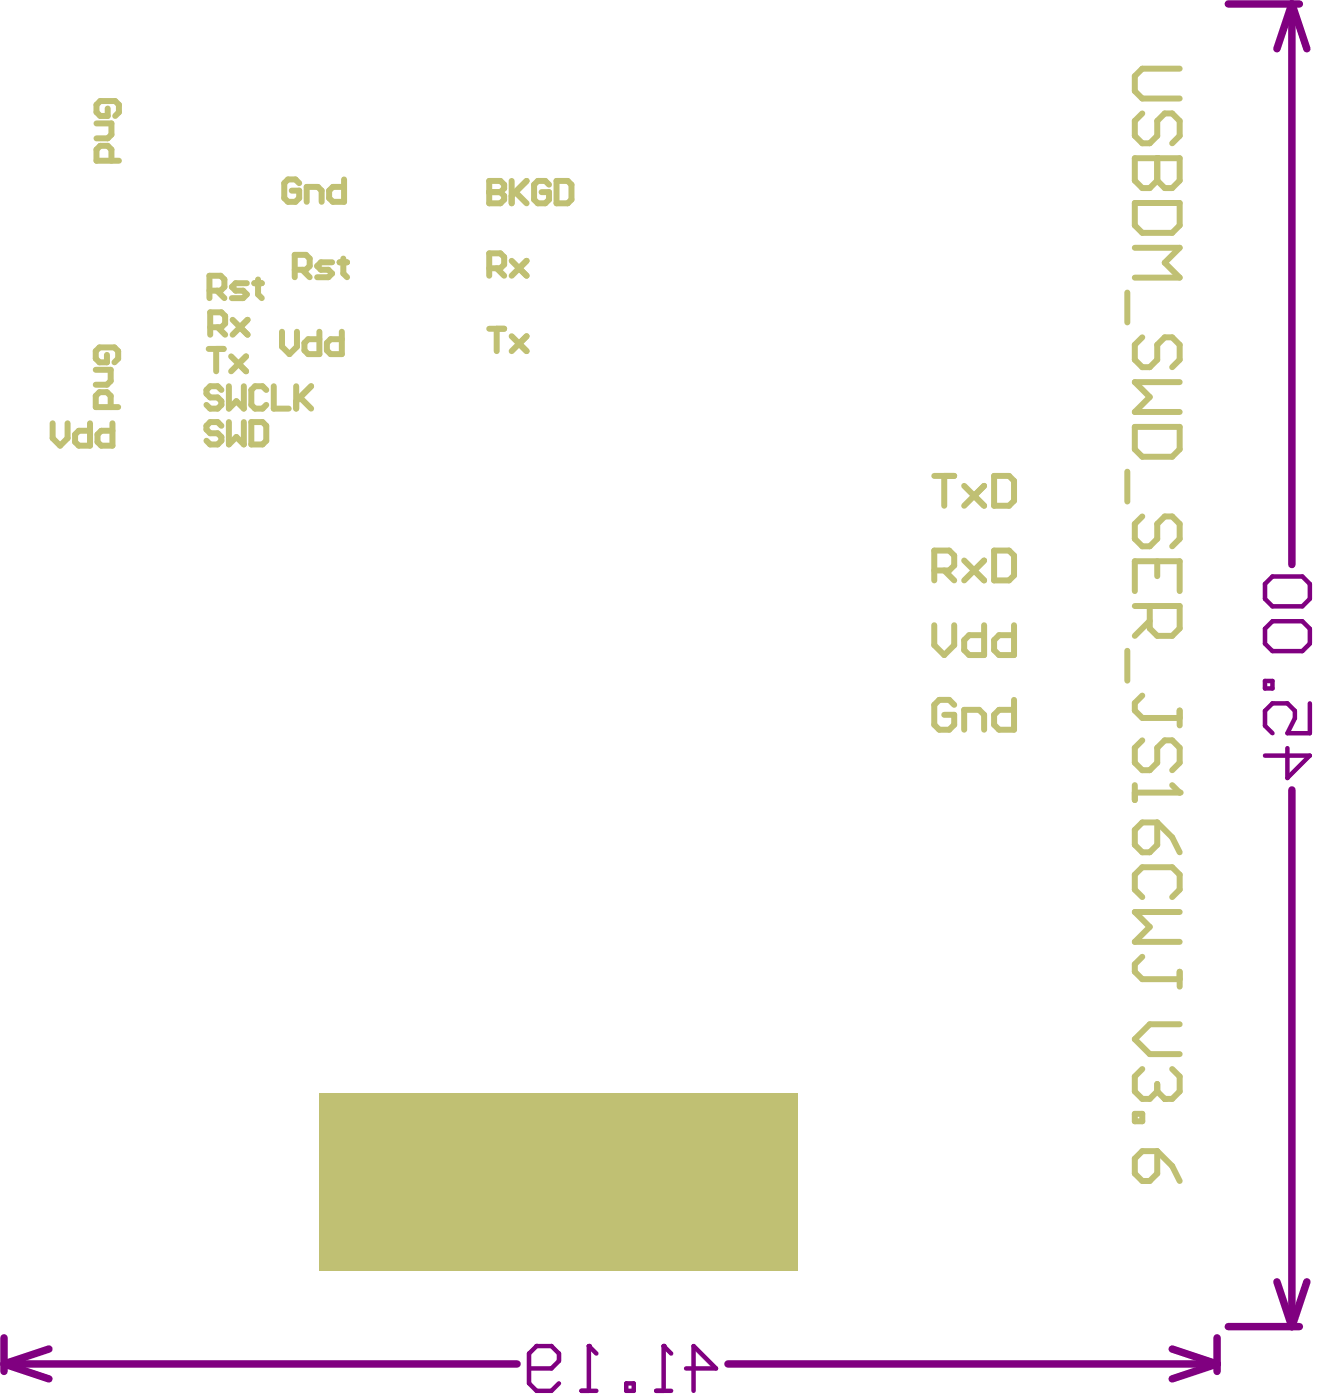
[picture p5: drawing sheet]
<svg xmlns="http://www.w3.org/2000/svg" width="74mm" height="79mm" viewBox="0 0 74 79" stroke-linecap="round" stroke-linejoin="round" font-family="sans-serif">
<g fill="none" stroke="#800080" stroke-width=".42">
<path d="M69.3 .2h4M72.9 .2l-.8 2.6M72.9 .2v31.7M72.9 .2l.9 2.6M72.9 44.6v30.3M.2 75.5v1.9M.2 77l2.6 .8M.2 77h29M2.8 76.1l-2.6 .9M41.1 77h27.6M66.2 76.1l2.5 .9M68.7 75.5v1.9"/>
<path d="M68.7 77l-2.5 .8M69.3 74.9h4M72.1 72.4l.8 2.5M73.8 72.4l-.9 2.5"/>
</g>
<g fill="none" stroke="#800080" stroke-width=".25">
<path d="M71.4 33l.4-.5h1.7l.4 .5v.8l-.4 .4h-1.7l-.4-.4zM71.4 35.5l.4-.4h1.7l.4 .4v.8l-.4 .5h-1.7l-.4-.5zM71.4 38.4h.4v.5h-.4zM73.9 39.7v1.7h-1.2l.4-.9v-.4l-.4-.4h-.9l-.4 .4v.9l.4 .4M72.7 42.2v1.7l1.2-1.2h-2.5M29.9 77.2h1.2l.4-.4v-.4l-.4-.4h-.8l-.4 .4v1.7l.4 .4h.8l.4-.4M32.8 78.5h.9M33.2 76h.1M33.2 76v2.5M33.2 76l.5 .4M35.3 78.1h.5v.4h-.5zM37 78.5h.9"/>
<path d="M37.5 76h.1M37.5 76v2.5M37.5 76l.4 .4M38.7 77.2h1.7l-1.3-1.2v2.5"/>
</g>
<path d="M18 61.7h27v10h-27z" fill-rule="evenodd" fill="#c0c073"/>
<g fill="none" stroke="#c0c073" stroke-width=".34">
<path d="M11.8 19.7h.8M11.8 16.4h.7l.2-.2v-.4l-.2-.2h-.7v1.2M12.2 19.7v1.3M12.2 16.4l.5 .4M13.9 16h-.6l-.2 .2 .2 .2h.4l.2 .2-.2 .2h-.6M14.4 16h.4M14.6 15.8v.8l.2 .2M27.6 10.2v1.3h.6l.3-.2v-.2l-.3-.3h-.6M13 20.1l.9 .9M13.9 20.1l-.9 .9M52.7 32.2h.9l.2-.3v-.5l-.2-.3h-.9v1.7M52.7 35.3v1.1l.6 .6 .5-.6v-1.1"/>
<path d="M52.7 26.9h1.1M53.3 32.2l.5 .6M53.3 26.9v1.6M53.8 39.8l-.2-.3h-.6l-.3 .3v1.1l.3 .3h.6l.2-.3v-.6h-.5M54.4 31.6l1.1 1.2M54.4 27.4l1.1 1.1M55.5 35.3v1.7h-.8l-.3-.3v-.6l.3-.2h.8M55.5 31.6l-1.1 1.2M55.5 27.4l-1.1 1.1M56.1 26.9h.8l.3 .2v1.2l-.3 .2h-.8zM56.1 31.1h.8l.3 .3v1.1l-.3 .3h-.8zM57.2 39.5v1.7h-.8l-.3-.3v-.6l.3-.2h.8"/>
<path d="M57.2 35.3v1.7h-.8l-.3-.3v-.6l.3-.2h.8M54.4 41.2v-1.1h.9l.2 .2v.9"/>
</g>
<circle cx="27.6" cy="10.8" r=".17" fill="#c0c073"/>
<g fill="none" stroke="#c0c073" stroke-width=".34">
<path d="M5.4 7h.9v.6l-.2 .2h-.7M6.1 6.1v.4h-.4l-.3-.2v-.4l.3-.2h.8l.2 .2v.4l-.2 .2M6.3 9.1v-.7l-.2-.2h-.4l-.3 .2v.7h1.3M11.9 18.5h.6l.2-.2v-.5l-.2-.2h-.6v1.3M12.3 18.5l.4 .4M13.1 18.1l.9 .8M14 18.1l-.9 .8M15.9 18.7v.9l.4 .4 .5-.4v-.9M16.6 15.2h.7l.2-.2v-.4l-.2-.2h-.7v1.2M16.9 10.3l-.2-.2h-.4l-.3 .2v.9l.3 .2h.4l.2-.2v-.4h-.4M17.1 15.2l.4 .4M17.3 11.4v-.9h.6l.3 .3v.6"/>
<path d="M18 18.7v1.3h-.6l-.2-.2v-.4l.2-.3h.6M18.7 14.8h-.6l-.2 .2 .2 .2h.4l.2 .2-.2 .2h-.6M19.2 14.8h.4M19.3 18.7v1.3h-.6l-.3-.2v-.4l.3-.3h.6M19.4 14.6v.8l.2 .2M19.4 10.1v1.3h-.6l-.2-.2v-.4l.2-.3h.6M27.6 10.2h.6l.3 .2v.2l-.3 .2h-.6M27.6 15.1h.6l.3-.2v-.4l-.3-.2h-.6v1.3M27.6 18.6h.9M28 15.1l.5 .5M28 18.6v1.2M28.9 10.2v1.3"/>
<path d="M28.9 14.7l.8 .9M28.9 19l.8 .8M29.1 10.8l.6 .7M29.7 10.2l-.8 .9M29.7 14.7l-.8 .9M29.7 19l-.8 .8M31 10.4l-.2-.2h-.4l-.3 .2v.9l.3 .2h.4l.2-.2v-.5h-.4M31.4 10.2h.6l.3 .2v.9l-.3 .2h-.6zM3 23.9v.8l.4 .5 .4-.5v-.8M5.1 23.9v1.3h-.7l-.2-.3v-.4l.2-.2h.7M5.4 20.9h.8v.6l-.2 .2h-.6M6 20v.5h-.4l-.2-.3v-.4l.2-.2h.9l.2 .2v.4l-.2 .3"/>
<path d="M6.2 23v-.7l-.2-.2h-.4l-.2 .2v.7h1.3M6.3 23.9v1.3h-.6l-.2-.3v-.4l.2-.2h.6M12.5 24l-.2-.2h-.4l-.2 .2v.2l.2 .3h.4l.2 .2v.2l-.2 .2h-.4l-.2-.2M12.5 22l-.2-.2h-.4l-.2 .2v.2l.2 .2h.4l.2 .2v.3l-.2 .2h-.4l-.2-.2M12.9 21.8v1.3l.4-.5 .5 .5v-1.3M12.9 23.8v1.3l.4-.4 .5 .4v-1.3M14.2 23.8h.6l.2 .2v.9l-.2 .2h-.6zM15 22l-.2-.2h-.4l-.2 .2v.9l.2 .2h.4l.2-.2M15.4 21.8v1.3h.9M16.7 21.8v1.3M16.9 22.4l.7 .7M17.6 21.8l-.9 .8"/>
<path d="M66.6 57.8h-1.7l-.9 .9 .9 .8h1.7M66.2 60.3l.4 .5v.8l-.4 .4h-.5"/>
</g>
<circle cx="65.7" cy="62" r=".17" fill="#c0c073"/>
<path d="M64.5 6.4l-.5 .4v.9l.5 .4h.4l.4-.4v-.9l.4-.4h.5l.4 .4v.9l-.4 .4M65.3 8.9v1.3l-.4 .4h-.4l-.5-.4v-1.3h2.6M66.6 3.9h-2.1l-.5 .4v.8l.5 .5h2.1M64 65.4l.5-.4h.8v1.2l-.4 .5h-.4l-.5-.5zM64 62.9h.5v.4h-.5zM64.5 60.3l-.5 .5v.8l.5 .4h.4l.4-.4M65.3 61.6l.4 .4M65.3 61.2v.4M65.3 65l.9 .8 .4 .9" fill="none" stroke="#c0c073" stroke-width=".34"/>
<circle cx="65.3" cy="8.9" r=".17" fill="#c0c073"/>
<g fill="none" stroke="#c0c073" stroke-width=".34">
<path d="M63.6 16.5v1.7M64 11.5h2.6v1.2l-.4 .4h-1.7l-.5-.4zM64 14h2.6l-.9 .8 .9 .9h-2.6M64.5 19l-.5 .5v.8l.5 .4h.4l.4-.4v-.8l.4-.5h.5l.4 .5v.8l-.4 .4M65.3 8.9v1.3l.4 .4h.5l.4-.4v-1.3M63.6 26.6v1.7M63.6 36.7v1.7M64 24.1h2.6v1.3l-.4 .4h-1.7l-.5-.4zM64 33.4v-1.7h2.6v1.7M64 34.2h2.6v1.3l-.4 .4h-.9l-.4-.4v-1.3M64.5 29.2l-.5 .4v.8l.5 .4h.4l.4-.4v-.8l.4-.4h.5l.4 .4v.8l-.4 .4M64.5 39.3l-.5 .4v.4l.5 .4h2.1"/>
<path d="M64.9 35l-.9 .9M65.3 31.7v.8M66.6 21.6h-2.6l.9 .8-.9 .9h2.6M64 44.3v.9M64 44.7h2.6M64.5 41.8l-.5 .4v.9l.5 .4h.4l.4-.4v-.9l.4-.4h.5l.4 .4v.9l-.4 .4M66.6 40.1v.8"/>
</g>
<circle cx="66.6" cy="44.7" r=".17" fill="#c0c073"/>
<path d="M64 46.8l.5-.4h.8v1.3l-.4 .4h-.4l-.5-.4zM64.5 50.6l-.5-.4v-.8l.5-.4h1.7l.4 .4v.8l-.4 .4M64.5 54l-.5 .4v.4l.5 .5h2.1M65.3 46.4l.9 .9 .4 .8M66.2 44.3l.4 .4M66.6 54.8v.9M66.6 51.5h-2.6l.9 .8-.9 .9h2.6" fill="none" stroke="#c0c073" stroke-width=".34"/>
</svg>
